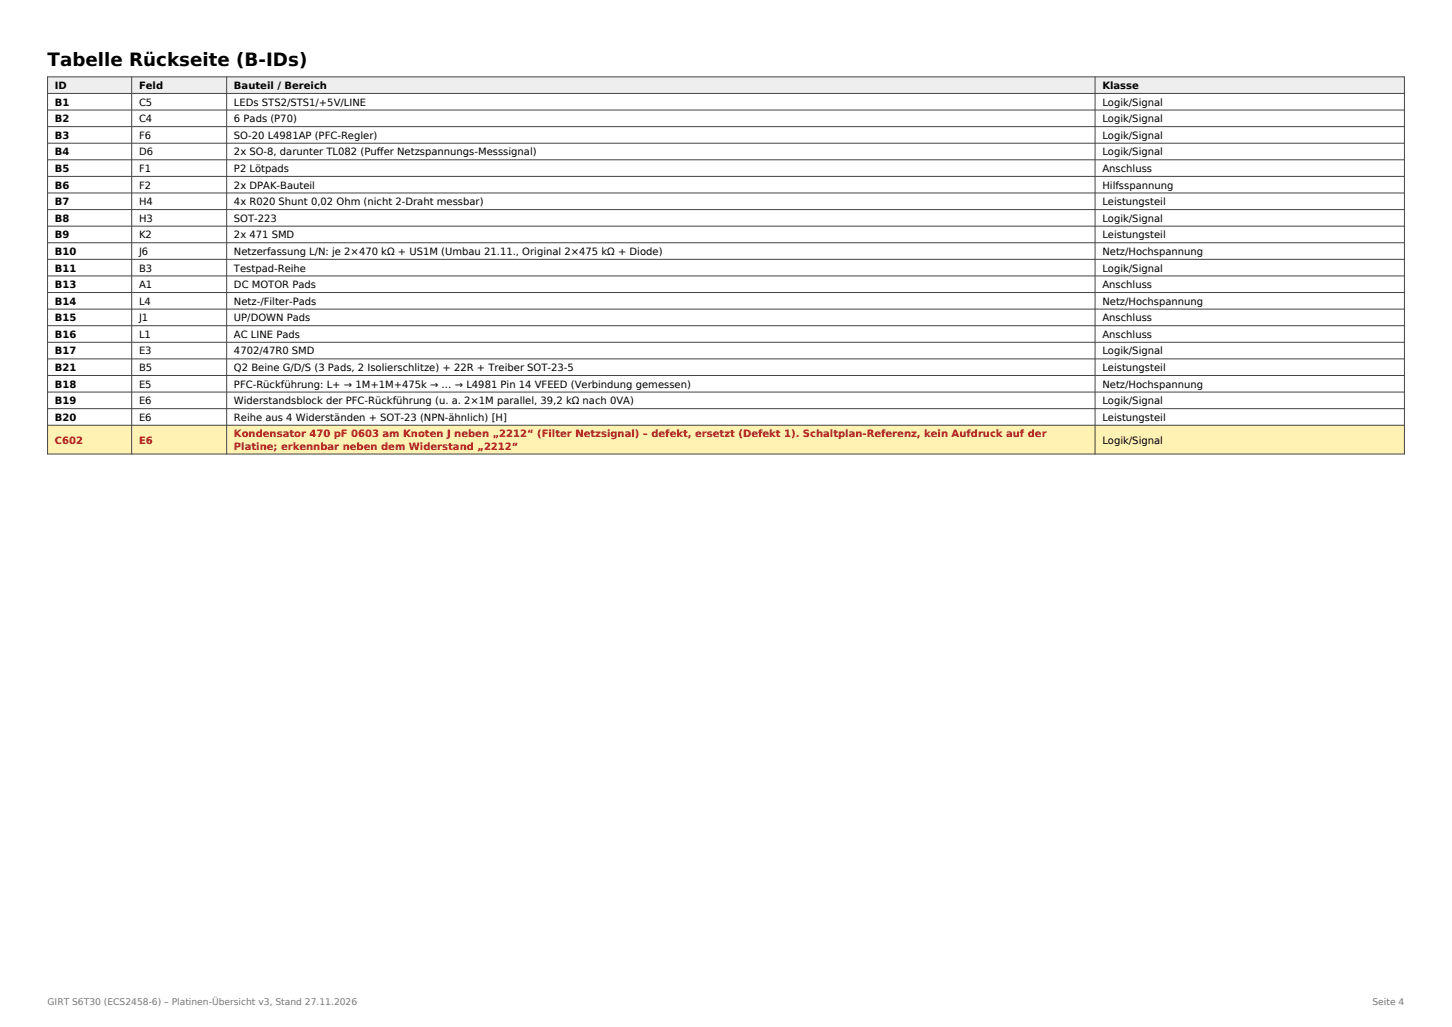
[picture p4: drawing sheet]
<svg xmlns="http://www.w3.org/2000/svg" width="420mm" height="297mm" viewBox="0 0 420 297" stroke-linecap="round" stroke-linejoin="round" font-family="sans-serif">
<defs><g id="words">
<text font-size="5.3" x="13.8" y="19.1">Tabelle Rückseite (B-IDs)</text>
<g font-size="2.9">
<text x="15.9" y="25.8">ID</text>
<text x="40.2" y="25.8">Feld</text>
<text x="67.7" y="25.8">Bauteil / Bereich</text>
<text x="318.9" y="25.8">Klasse</text>
<text x="15.9" y="30.6">B1</text>
<text x="15.9" y="35.3">B2</text>
<text x="40.2" y="30.6">C5</text>
<text x="40.2" y="35.3">C4</text>
<text x="67.7" y="30.6">LEDs STS2/STS1/+5V/LINE</text>
<text x="67.7" y="35.3">6 Pads (P70)</text>
<text x="318.9" y="30.6">Logik/Signal</text>
<text x="318.9" y="35.3">Logik/Signal</text>
<text x="15.9" y="40.1">B3</text>
<text x="40.2" y="40.1">F6</text>
<text x="67.7" y="40.1">SO-20 L4981AP (PFC-Regler)</text>
<text x="318.9" y="40.1">Logik/Signal</text>
<text x="15.9" y="44.9">B4</text>
<text x="40.2" y="44.9">D6</text>
<text x="67.7" y="44.9">2x SO-8, darunter TL082 (Puffer Netzspannungs-Messsignal)</text>
<text x="318.9" y="44.9">Logik/Signal</text>
<text x="15.9" y="49.7">B5</text>
<text x="40.2" y="49.7">F1</text>
<text x="67.7" y="49.7">P2 Lötpads</text>
<text x="318.9" y="49.7">Anschluss</text>
<text x="15.9" y="54.5">B6</text>
<text x="15.9" y="59.3">B7</text>
<text x="40.2" y="54.5">F2</text>
<text x="40.2" y="59.3">H4</text>
<text x="67.7" y="54.5">2x DPAK-Bauteil</text>
<text x="67.7" y="59.3">4x R020 Shunt 0,02 Ohm (nicht 2-Draht messbar)</text>
<text x="318.9" y="54.5">Hilfsspannung</text>
<text x="318.9" y="59.3">Leistungsteil</text>
<text x="15.9" y="64.1">B8</text>
<text x="40.2" y="64.1">H3</text>
<text x="67.7" y="64.1">SOT-223</text>
<text x="318.9" y="64.1">Logik/Signal</text>
<text x="15.9" y="68.9">B9</text>
<text x="40.2" y="68.9">K2</text>
<text x="67.7" y="68.9">2x 471 SMD</text>
<text x="318.9" y="68.9">Leistungsteil</text>
<text x="15.9" y="73.7">B10</text>
<text x="40.2" y="73.7">J6</text>
<text x="67.7" y="73.7">Netzerfassung L/N: je 2×470 kΩ + US1M (Umbau 21.11., Original 2×475 kΩ + Diode)</text>
<text x="318.9" y="73.7">Netz/Hochspannung</text>
<text x="15.9" y="78.5">B11</text>
<text x="15.9" y="83.3">B13</text>
<text x="40.2" y="78.5">B3</text>
<text x="40.2" y="83.3">A1</text>
<text x="67.7" y="78.5">Testpad-Reihe</text>
<text x="67.7" y="83.3">DC MOTOR Pads</text>
<text x="318.9" y="78.5">Logik/Signal</text>
<text x="318.9" y="83.3">Anschluss</text>
<text x="15.9" y="88.1">B14</text>
<text x="40.2" y="88.1">L4</text>
<text x="67.7" y="88.1">Netz-/Filter-Pads</text>
<text x="318.9" y="88.1">Netz/Hochspannung</text>
<text x="15.9" y="92.9">B15</text>
<text x="40.2" y="92.9">J1</text>
<text x="67.7" y="92.9">UP/DOWN Pads</text>
<text x="318.9" y="92.9">Anschluss</text>
<text x="15.9" y="97.7">B16</text>
<text x="40.2" y="97.7">L1</text>
<text x="67.7" y="97.7">AC LINE Pads</text>
<text x="318.9" y="97.7">Anschluss</text>
<text x="15.9" y="102.5">B17</text>
<text x="15.9" y="107.3">B21</text>
<text x="40.2" y="102.5">E3</text>
<text x="40.2" y="107.3">B5</text>
<text x="67.7" y="102.5">4702/47R0 SMD</text>
<text x="67.7" y="107.3">Q2 Beine G/D/S (3 Pads, 2 Isolierschlitze) + 22R + Treiber SOT-23-5</text>
<text x="318.9" y="102.5">Logik/Signal</text>
<text x="318.9" y="107.3">Leistungsteil</text>
<text x="15.9" y="112.1">B18</text>
<text x="40.2" y="112.1">E5</text>
<text x="67.7" y="112.1">PFC-Rückführung: L+ → 1M+1M+475k → … → L4981 Pin 14 VFEED (Verbindung gemessen)</text>
<text x="318.9" y="112.1">Netz/Hochspannung</text>
<text x="15.9" y="116.9">B19</text>
<text x="40.2" y="116.9">E6</text>
<text x="67.7" y="116.9">Widerstandsblock der PFC-Rückführung (u. a. 2×1M parallel, 39,2 kΩ nach 0VA)</text>
<text x="318.9" y="116.9">Logik/Signal</text>
<text x="15.9" y="121.7">B20</text>
<text x="40.2" y="121.7">E6</text>
<text x="67.7" y="121.7">Reihe aus 4 Widerständen + SOT-23 (NPN-ähnlich) [H]</text>
<text x="318.9" y="121.7">Leistungsteil</text>
<text x="318.9" y="128.3">Logik/Signal</text>
</g>
<g font-size="2.9" fill="#b01414">
<text x="15.9" y="128.3">C602</text>
<text x="40.2" y="128.3">E6</text>
<text x="67.7" y="126.5">Kondensator 470 pF 0603 am Knoten J neben „2212“ (Filter Netzsignal) – defekt, ersetzt (Defekt 1). Schaltplan-Referenz, kein Aufdruck auf der</text>
<text x="67.7" y="130">Platine; erkennbar neben dem Widerstand „2212“</text>
</g>
<g font-size="2.6" fill="#777">
<text x="13.8" y="290.7">GIRT S6T30 (ECS2458-6) – Platinen-Übersicht v3, Stand 27.11.2026</text>
<text x="397" y="290.7">Seite 4</text>
</g>
</g></defs>
<path d="M13.8 22.2h392.4v4.8h-392.4z" fill-rule="evenodd" fill="#eee"/>
<path d="M13.8 123h392.4v8.3h-392.4z" fill-rule="evenodd" fill="#fff2b3"/>
<g fill="none" stroke="#444" stroke-width=".29">
<path d="M13.8 22.2h392.4v109.1h-392.4zM13.8 27h392.4M13.8 31.8h392.4M13.8 36.6h392.4M38.1 22.2v109.1M65.6 22.2v109.1M316.8 22.2v109.1M13.8 41.4h392.4M13.8 46.2h392.4M13.8 51h392.4M13.8 55.8h392.4M13.8 60.6h392.4"/>
<path d="M13.8 65.4h392.4M13.8 70.2h392.4M13.8 75h392.4M13.8 79.8h392.4M13.8 84.6h392.4M13.8 89.4h392.4M13.8 94.2h392.4M13.8 99h392.4M13.8 103.8h392.4M13.8 108.6h392.4M13.8 113.4h392.4M13.8 118.2h392.4"/>
<path d="M13.8 123h392.4"/>
</g>
<use href="#words"/>
</svg>
